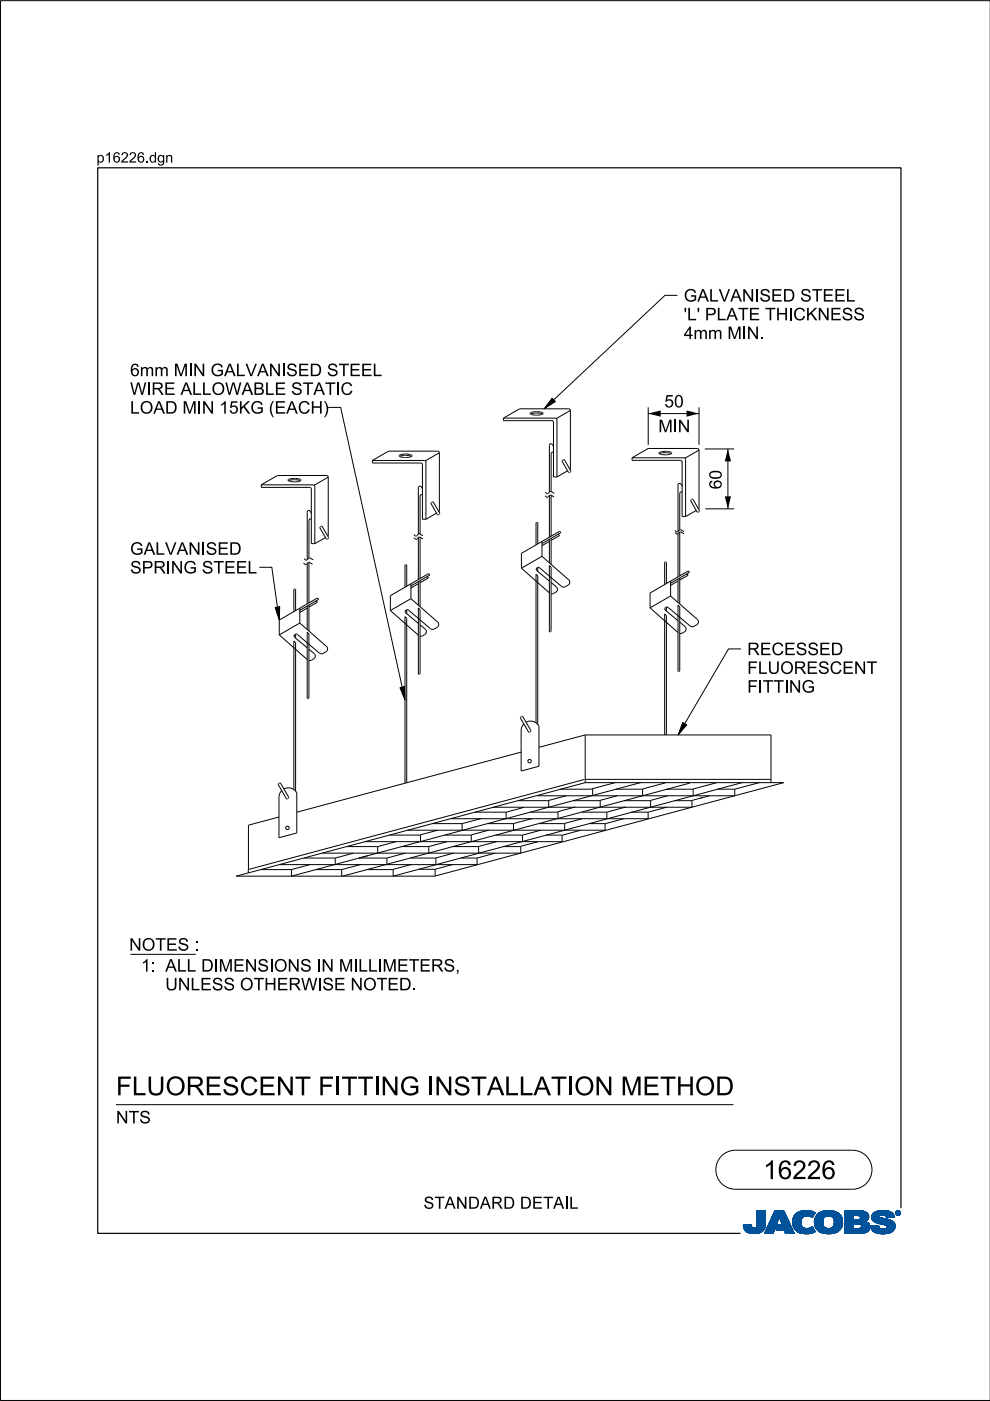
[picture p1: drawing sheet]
<svg xmlns="http://www.w3.org/2000/svg" width="210mm" height="297mm" viewBox="0 0 210 297" stroke-linecap="round" stroke-linejoin="round" font-family="sans-serif">
<defs><g id="words">
<g font-size="4">
<text x="24.6" y="232.2">FLUORESCEN</text>
<text x="62.5" y="232.2">T FI</text>
<text x="72.4" y="232.2">TTI</text>
<text x="80.7" y="232.2">N</text>
<text x="92.1" y="232.2">N</text>
<text x="96.1" y="232.2">STALLATI</text>
<text x="121.7" y="232.2">ON</text>
<text x="131.6" y="232.2">M</text>
<text x="136.2" y="232.2">ETH</text>
<text x="147.3" y="232.2">OD</text>
<text x="161.8" y="250">16226</text>
</g>
<g font-size="2.6">
<text x="145" y="63.9">GALVAN</text>
<text x="160" y="63.9">I</text>
<text x="161" y="63.9">SED STEEL</text>
<text x="145" y="71.9">4mm M</text>
<text x="145" y="67.9">''PLATE TH</text>
<text x="145.7" y="67.9">L</text>
<text x="157.3" y="71.9">I</text>
<text x="161" y="71.9">.</text>
<text x="167.2" y="67.9">I</text>
<text x="168.2" y="67.9">CKN</text>
<text x="176" y="67.9">ESS</text>
<text x="27.6" y="83.7">W I</text>
<text x="27.6" y="79.8">6mm M</text>
<text x="32.1" y="83.7">RE ALLOW ABLE STATI</text>
<text x="39.9" y="79.8">I</text>
<text x="44.6" y="79.8">GALVAN</text>
<text x="59.7" y="79.8">I</text>
<text x="60.7" y="79.8">SED STEEL</text>
<text x="72.2" y="83.7">C</text>
<text x="27.6" y="87.7">LOAD M</text>
<text x="41.8" y="87.7">I</text>
<text x="46.5" y="87.7">15KG (</text>
<text x="58.2" y="87.7">EACH</text>
<text x="68.5" y="87.7">)</text>
<text x="140.9" y="86.4">50</text>
<text x="139.6" y="91.6">M</text>
<text x="142.7" y="91.6">I</text>
<text x="153" y="103.7" transform="rotate(-90 153 103.7)">60</text>
<text x="27.6" y="117.6">GALVAN</text>
<text x="42.6" y="117.6">I</text>
<text x="43.6" y="117.6">SED</text>
<text x="27.6" y="121.6">SPRI</text>
<text x="36.2" y="121.6">N</text>
<text x="38.9" y="121.6">G STEEL</text>
<text x="158.4" y="142.9">FLUORESCEN</text>
<text x="158.4" y="138.9">RECESSED</text>
<text x="183.7" y="142.9">T</text>
<text x="158.4" y="146.9">FI</text>
<text x="167.3" y="146.9">N</text>
<text x="169.9" y="146.9">G</text>
<text x="27.4" y="201.6">N</text>
<text x="30.1" y="201.6">OTES :</text>
<text x="29.9" y="206">1:ALLDI</text>
<text x="35" y="210">UN</text>
<text x="40.4" y="210">LESS OTH</text>
<text x="46.4" y="206">M</text>
<text x="49.4" y="206">EN</text>
<text x="54.6" y="206">SI</text>
<text x="58.1" y="206">ON</text>
<text x="58.7" y="210">ERW I</text>
<text x="68.1" y="206">N</text>
<text x="68.4" y="210">SE N</text>
<text x="71.8" y="206">M</text>
<text x="76" y="206">L</text>
<text x="77" y="210">OTED.</text>
<text x="81.1" y="206">M</text>
<text x="84.2" y="206">ETERS,</text>
<text x="24.6" y="238.2">N</text>
<text x="27.3" y="238.2">TS</text>
<text x="89.8" y="256.3">STAN</text>
<text x="99.2" y="256.3">DARD DETAI</text>
<text x="120.6" y="256.3">L</text>
</g>
<g font-size="2.2">
<text x="20.5" y="34.5">p16226.</text>
<text x="31.6" y="34.5">dgn</text>
</g>
</g></defs>
<g fill="none" stroke="#00539a" stroke-width=".21">
<path d="M157.6 259.8h1.7M157.6 259.9h1.7M157.6 259.9l1.7 .1M157.6 260h1.8M158.1 259.7h1.2M159.3 259.7h-1.7l.1 .7M159.3 259.7h-.9M159.3 259.7l.1 .3M159.4 260l.1 .3M160.4 260l-.2 .3h2M160.5 259.6h1.8M160.5 259.6l-.1 .4"/>
<path d="M160.5 259.7h1.8M160.5 256.7v2.9M160.5 256.9h1.8M160.5 257.5h1.8M160.5 256.7h1.8v2.7M160.5 256.8h1.8M160.5 256.8l1.8 .1M160.5 256.9l1.8 .1M160.5 257h1.8M160.5 257.1h1.8M160.5 257.2h1.8M160.5 257.2l1.8 .1"/>
<path d="M160.5 257.3h1.8M160.5 257.4h1.8M160.5 257.4l1.8 .1M160.5 257.6h1.8M160.5 257.6l1.8 .1M160.5 257.7h1.8M160.5 257.8h1.8M160.5 257.9h1.8M160.5 258h1.8M160.5 258.1h1.8M160.5 258.1l1.8 .1M160.5 258.2h1.8"/>
<path d="M160.5 258.3h1.8M160.5 258.3l1.8 .1M160.5 258.4h1.8M160.5 258.5h1.8M160.5 258.5l1.8 .1M160.5 258.6h1.8M160.5 258.6l1.8 .1M160.5 258.7h1.8M160.5 258.8h1.8M160.5 258.9h1.8M160.5 259h1.8M160.5 259.1h1.8"/>
<path d="M160.5 259.2h1.8M160.5 259.3h1.8M160.5 259.8h1.8M162.2 260h-1.8M162.2 259.9v.3M162.2 259.9h-1.8M162.2 259.8h-1.7M162.3 259.4l-.1 .5M162.3 259.4v-2.7h-1.8v2.9M162.3 259.5h-1.8M162.3 259.6h-1.8M162.3 256.7l-1.8 .1"/>
<path d="M162.3 259.4h-1.8M163.7 258.1h3.1M163.7 258h3.1M163.7 257.9h3M163.8 257.8h2.9M163.8 257.7h2.9M163.8 257.7h2.8M163.9 257.6h2.7M163.9 257.5h2.7M164 257.4h2.5M164 257.3h2.5M164.1 257.2h2.3"/>
<path d="M164.1 257.1h2.3M164.1 257h2.3M164.2 257h2.1M164.2 256.9h2.1M164.2 256.8h2.1M164.3 256.7h1.9l2.2 4.8h-1.9l-.3-.8h-1.7l.4-1h1l-.7-1.7-1.3 3.5h-1.8zM164.5 260h-1.7M164.5 259.9l-1.7 .1M164.5 259.9h-1.7M164.5 259.8l-1.7 .1M164.6 259.8h-1.7M164.6 259.7l-1.7 .1"/>
<path d="M164.6 259.7h-1.7M164.6 259.6h-1.7M164.6 259.5l-1.6 .1M164.7 259.5h-1.7M164.7 259.4l-1.7 .1M164.7 259.4h-1.7M164.7 259.3l-1.6 .1M164.7 259.3h-1.6M164.8 259.2l-1.7 .1M164.8 259.2h-1.7M164.8 259.1l-1.6 .1M164.8 260h2.9"/>
<path d="M164.8 259.1h-1.6M164.8 259.9h2.9M164.8 259l-1.6 .1M164.9 259.9h2.7M164.9 259h-1.7M164.9 259.8h2.7M164.9 258.9h-1.6M164.9 258.8h-1.6M164.9 259.7h2.7M164.9 259.7l-.4 1 3.6 .1M165 258.7h-1.6M165 258.6l-1.6 .1"/>
<path d="M165 258.6h-1.6M165 258.5l-1.6 .1M165 258.5h-1.6M165.1 258.4l-1.6 .1M165.1 258.4h-1.6M165.1 258.3l-1.6 .1M165.1 258.3h-1.6M165.1 258.2l-1.5 .1M165.1 258.2h-1.5M165.2 258.1l-1.6 .1M165.2 258.1h-1.6M165.2 258l.7 1.7h-1"/>
<path d="M165.2 258l.7 1.7M165.3 258.1h1.5M165.3 258.1l1.6 .1M165.3 258.2h1.6M165.3 258.2l1.6 .1M165.3 258.3h1.6M165.4 258.3l1.6 .1M165.4 258.4h1.6M165.4 258.4l1.6 .1M165.4 258.5h1.6M165.4 258.5l1.7 .1M165.4 258.6h1.7"/>
<path d="M165.5 258.6l1.6 .1M165.5 258.7h1.6M165.5 258.8h1.7M165.5 258.9h1.7M165.6 258.9h1.6M165.6 259h1.7M165.6 259l1.7 .1M165.6 259.1h1.7M165.6 259.1l1.7 .1M165.7 259.2h1.7M165.7 259.2l1.7 .1M165.7 259.3h1.7"/>
<path d="M165.7 259.3l1.7 .1M165.7 259.4h1.7M165.8 259.4l1.7 .1M165.8 259.5h1.7M165.8 259.5l1.7 .1M165.8 259.6h1.7M166.2 256.7l2.2 4.8M166.2 256.8l-1.9-.1-2.2 4.8h1.8l1.3-3.5M168 258.9l.4 1.5M168 258.9h1.8M168 259h1.8M168 259.1h1.8"/>
<path d="M168 259.2h1.8M168 259.2l1.8 .1M168 259.3h1.8M168 259.3l1.8 .1M168.1 259.4h1.8M168.1 259.5h1.7M168.1 259.4l1.7 .1M168.1 259.5l1.8 .1M168.1 259.6h1.8M168.1 259.7h1.8M168.1 259.7l1.8 .1M168.1 259.8h1.8"/>
<path d="M168.1 259.8l1.8 .1M168.2 260h1.8M168.2 259.9h1.8M168.3 258l-.3 .9M168.9 257.3l-.6 .7M169.1 257.1h3.6M169.2 257h3.4M169.4 256.9h3.1M169.5 256.9h2.9M169.8 256.8h2.4M169.8 259.1a1.33 1.33 0 0 0 .8 1.4 1.33 1.33 0 0 0 1.5-.3l.2-.1M169.8 259.1h-1.8"/>
<path d="M169.8 259l-1.8 .1M169.9 258.8l-1.9 .1M169.9 258.8h-1.9M169.9 258.7h-1.9M169.9 258.6h-1.8M169.9 258.6l-1.9 .1M169.9 258.5l-1.8 .1M169.9 258.5h-1.8M169.9 258.4l-1.8 .1M170 258.4h-1.9M170 258.4l-.2 .7M170 258.3l-1.8 .1"/>
<path d="M170 258.3h-1.8M170 258.2l-1.8 .1M170.1 258.2h-1.9M170.1 258.1l-.1 .3M170.1 258.1l-1.9 .1M170.2 258.1h-2M170.3 258h-2.1M170.3 256.7l-1.4 .5M170.3 256.7h1.5M170.3 256.7a4 4 0 0 1 2.5 .4M170.4 258h-2.1M170.4 257.9h-2.1"/>
<path d="M170.6 257.8l-2.3 .1M170.6 257.9l-.5 .2M170.8 257.8h-2.5M171.4 257.8h1M171.5 256.7l-1.7 .1M171.5 256.7l.6 .1M171.7 257.8h.7M171.8 257.9h.6M171.9 258h.4M172.1 258.1h.2M172.2 258.1h.1M172.3 258h-.3"/>
<path d="M172.4 257.7l-4 .1M172.5 257.7h-4.1M172.5 257.6l-4 .1M172.5 257.6h-4M172.6 257h-3.3M172.6 257.5l-4.1 .1M172.6 257.5h-4M172.6 257.4l-4 .1M172.7 257.4h-4M172.7 259h1.8M172.7 259.2h1.8M172.7 259.3h1.8"/>
<path d="M172.7 259.3l1.8 .1M172.7 259.4h1.8M172.7 257.3l-3.9 .1M172.7 259.5h1.8M172.7 259.5l1.8 .1M172.7 259.6h1.8M172.7 259.7h1.8M172.7 258.6h1.8M172.7 257.3h-3.9M172.8 259.8h1.8M172.8 257.2l-3.9 .1M172.8 259.9h1.8"/>
<path d="M172.8 259.9l.3 .6M172.8 259.8l1.8 .1M172.8 259.9l1.8 .1M172.8 257.2h-3.9M172.8 260h1.8M172.8 257.1l-.6 1.1a1.75 1.75 0 0 0-1.6-.3M172.9 257.1l-3.9 .1M173 257.8h2.3M173 257.8l-.3 1.3h1.8M173 257.8h5.3M173.1 257.7h5.2M173.1 257.7h5.1"/>
<path d="M173.1 257.6h5.1M173.2 257.6h4.9M173.2 257.5h4.8M173.4 257.4h4.6M173.4 257.4h4.5M173.5 257.3h4.4M173.6 257.2l4.2 .1M173.6 257.2h4.1M173.7 257.1l4 .1M173.8 257.1h3.8M173.9 257h3.5M174 257h3.3"/>
<path d="M174.1 256.9h3.2M174.2 256.9h2.8M174.4 256.8h2.6M174.5 259h-1.8M174.5 259.2a1.15 1.15 0 0 0 1.3 1.3M174.5 259.2l-1.8-.1 .1 .8M174.5 258.9l-1.8 .1M174.5 258.9h-1.8M174.5 258.8l-1.8 .1M174.5 258.7l-1.8 .1M174.5 258.7h-1.8M174.5 258.6l-1.8 .1"/>
<path d="M174.5 258.5l-1.8 .1M174.6 258.5h-1.9M174.6 256.8h1.9M174.6 258.4l-.1 .8M174.6 258.4h-1.8M174.6 258.4l-1.9 .1M174.6 258.3l-1.8 .1M174.6 258.3h-1.8M174.7 258.2h-1.9M174.7 258.1l-.1 .3M174.8 258.1l-2 .1M174.8 258.1h-1.9"/>
<path d="M174.9 256.7a3.2 3.2 0 0 1 3.6 1.4l.1 .8-.1 1.1M174.9 258l-1.9 .1M175 258h-2M175.1 257.9l-.4 .2M175.1 257.9h-2.1M175.2 257.9h-2.2M175.3 257.8l-.2 .1M175.5 256.7h.7M175.7 257.8h-.4M175.7 257.8l.6 .1M176 257.8h2.4M176.2 257.9h2.2"/>
<path d="M176.3 257.9l.5 .5M176.4 258h2M176.4 256.7h-1.5a2.68 2.68 0 0 0-1.9 1.1M176.5 258l2 .1M176.5 258.1h2M176.6 258.1h1.9M176.6 258.2h1.9M176.7 258.2l1.8 .1M176.7 258.3h1.8M176.7 258.3l1.9 .1M176.7 259.9h1.8M176.7 258.4h1.9"/>
<path d="M176.8 258.4l.1 .5M176.8 258.4l1.8 .1M176.8 258.5h1.8M176.8 258.6h1.8M176.9 259.4h1.8M176.9 259.2l1.8 .1M176.9 259.1h1.8M176.9 259.2h1.8M176.9 258.9v.3M176.9 259.2a1.11 1.11 0 0 1-1.1 1.3M176.9 259h1.8M176.9 258.9h1.8"/>
<path d="M176.9 258.8h1.7M176.9 258.8l1.8 .1M176.9 258.7h1.7M176.9 259.3h1.8M176.9 259.3l1.8 .1M178 257.4l-4.7 .1M178.4 257.9h-2.1l.5 .5M178.5 259.7l-1.7 .1M178.5 259.8l-1.8 .1M178.5 259.8h-1.7M178.5 260l-.2 .5M178.5 259.9l-1.8 .1"/>
<path d="M178.5 260h-1.8M178.6 259.7h-1.8M178.6 258.5l-1.8 .1M178.6 259.6h-1.8M178.6 259.5l-1.8 .1M178.6 259.5h-1.8M178.7 259.4h-1.8M179.1 259.7h1.8M179.1 259.5h5.2M179.1 256.9h4.4M179.1 257.5h5M179.1 256.8h4"/>
<path d="M179.1 256.8h3.4M179.1 257h4.5M179.1 257.1h4.7M179.1 257.1l4.7 .1M179.1 257.2h4.8M179.1 257.2l4.8 .1M179.1 257.3h4.8M179.1 257.3l4.9 .1M179.1 257.4h4.9M179.1 257.4l5 .1M179.1 257.6h5M179.1 257.6l5 .1"/>
<path d="M179.1 257.7h5M179.1 257.7l1.8 .1M179.1 257.8h1.8M179.1 257.9h1.8M179.1 258h1.8M179.1 258.1h1.8M179.1 258.2h1.8M179.1 258.3h1.8M179.1 258.4h1.8M179.1 258.5h1.8M179.1 258.5l1.8 .1M179.1 258.6h4.8"/>
<path d="M179.1 258.7h4.7M179.1 258.7h4.6M179.1 258.8h4.5M179.1 258.9h4.5M179.1 258.9h4.3M179.1 259h4.4M179.1 259l4.5 .1M179.1 259.1h4.6M179.1 259.1l4.7 .1M179.1 259.2h4.8M179.1 259.2l4.9 .1M179.1 259.3h5"/>
<path d="M179.1 259.3l5.1 .1M179.1 259.4h5.1M179.1 259.4l5.1 .1M179.1 259.5l1.8 .1M179.1 259.6h1.8M179.1 259.8h1.8M179.1 259.9h1.8M179.1 260h1.8M180.9 257.7v.9M181.8 259.5h-.9v1v-1M181.8 259.5h.2M181.8 259.5l.8 .3"/>
<path d="M182.1 257.7l2.1 .1M182.2 257.8h2M182.2 259.5l2.1 .1M182.3 258.5h1.7M182.3 258.5l-1.4 .1M182.3 257.9h1.9M182.4 257.9h1.8M182.4 257.9v.1M182.4 257.9l-.4-.2h-1.1v.9M182.4 258h1.8M182.4 258v.3M182.4 258.3l-.1 .2"/>
<path d="M182.4 259.6h1.9M182.4 258.1h1.8M182.4 258.1l1.8 .1M182.4 258.2h1.8M182.5 259.7h1.9M182.5 256.9l1.1 .1M182.5 259.7l1.9 .1M182.6 259.8h1.8M182.6 259.8v.4l-.2 .2M182.7 259.9h1.7M182.9 256.8h-3.8v4.7M183.3 256.9l-4.2-.1v4.7"/>
<path d="M183.6 257l.4 .4M183.9 259.2l.2 .2M184 258.5l-2.1 .1M184 258.5h-1.8M184 257.4l.1 .2M184.1 258.4l-.8 .6 .6 .2M184.1 258.4h-1.8M184.1 258.3l-1.7 .1M184.1 258.3h-1.7M184.1 257.6l.1 .6M184.1 258.2l-1.7 .1M184.1 259.4l.3 .5v.6"/>
<path d="M184.2 258.2l-.1 .2M184.2 258h-1.8M184.4 259.9h-1.7M184.5 260h-1.8M184.6 259.9v.2M184.6 259.9h1.7M184.6 260h1.7M184.8 258.1h1.7M184.8 258l.2 .7M184.8 258h1.7M184.8 258.3h2.5M184.8 258.3l2.8 .1"/>
<path d="M184.8 258.1l1.8 .1M184.8 258.2h2M184.8 258.4h3M184.8 258.4l3.2 .1M184.9 258.2l2.1 .1M184.9 257.6h4.6M184.9 258.5h3.4M184.9 258.5l3.6 .1M184.9 258.6h3.7M184.9 257.5h4.5M185 257.5h4.4M185 258.6l3.7 .1"/>
<path d="M185 258.7h3.9M185 258.7l.6 .4M185 257.4h4.3M185 257.4h4.4M185.1 258.7l3.9 .1M185.1 258.8h.7M185.1 257.3h4.1M185.2 258.9h.6M185.2 258.9l4.1 .1M185.3 257.2h3.9M185.3 259h4M185.3 257.1l3.8 .1"/>
<path d="M185.4 257.1h3.7M185.4 259l4 .1M185.5 257h3.5M185.5 259.1h4M185.6 259.1l3.9 .1M185.6 259.1l.5 .2M185.7 259.2h3.9M185.7 256.9h3M185.8 259.2l3.8 .1M185.8 258.9h3.4M185.9 258.8h3.2M185.9 256.8h2.7"/>
<path d="M185.9 256.8l-.8 .5-.3 .7M185.9 256.8l.7-.1a3.3 3.3 0 0 1 2.7 .6h-4.2M186 259.3h3.6M186.1 256.8h2.3M186.1 259.4h3.6M186.1 259.3l1.5 .4 .4 .2M186.3 259.8l-.5 .1M186.3 259.8l-1.7 .1M186.3 259.8v.3M186.3 259.4h3.4M186.4 257.9h-1.6M186.4 257.9l.1 .1"/>
<path d="M186.5 257.9h-1.7M186.5 257.8h-1.7M186.5 258v.1M186.5 257.8l-.1 .1M186.5 257.7h-1.6M186.5 259.4l3.2 .1M186.5 258.1l.1 .1M186.6 257.6l-1.7 .1M186.6 258.2l.4 .1M186.7 256.7h.8M186.7 259.5h3M186.8 257.6h-1.9"/>
<path d="M186.9 259.5l2.9 .1M187 258.3l1.7 .4 .9 .6M187.2 259.6h2.6M187.4 259.7h2.4M187.4 257.6h2.1M187.6 257.6l1.9 .1M187.6 259.7h2.2M187.6 257.7h2M187.7 257.7a1.07 1.07 0 0 0-1.2 .1M187.7 257.7l.1 .1M187.7 257.8h1.9M187.8 257.8h1.7"/>
<path d="M187.8 256.7h-1.3M187.8 257.8l.1 .4 1.1-.1M187.8 257.9h1.7M187.8 257.9h1.8M187.9 258h1.7M187.9 258l1.7 .1M187.9 258.1h1.7M187.9 259.9h1.9M188 259.9l.1 .2M188 260h1.8M188.1 257h-2.6M188.2 257h.6"/>
<path d="M188.7 256.9h-2.9M189.3 257.3l.3 .8-1.7 .1M189.6 259.3l.2 .4v.6M189.8 259.9l-1.8 .1M189.8 259.8h-2.1M189.8 259.8h-1.9M189.9 257.2v.1M189.9 257.1h.1M189.9 257.2h.1M189.9 257.3h.1M189.9 257.3l.2 .3M190 257.4h.1"/>
<path d="M190 257.4l.1 .1M190 257.5h.2M190 257.2v.1M190 257.2l.2 .3M190 257.3l.2 .2M190 257.1h-.1M190 257h-.1M190.1 257h-.2M190.1 257.5l.2 .1M190.1 256.9h-.1M190.1 257.6h.6M190.2 256.8l-.1 .1"/>
<path d="M190.2 257.5l.2 .1M190.2 257.5l-.1 .1M190.2 257.6h.4M190.2 256.9h.4M190.2 256.9h.4l-.1 .3 .2 .3-.3-.3-.2 .3zM190.2 256.9v.6l.1-.3 .3 .3M190.2 257h.4M190.2 257.1h.1M190.2 257.1h.5M190.2 257.2h.5M190.2 257.2l.3 .1M190.2 257.3h.1"/>
<path d="M190.2 257.4h.1M190.2 257.4l.1 .1M190.2 256.8h-.1M190.3 257h.2v.1l-.2 .1zM190.3 257v.2M190.3 257h-.1M190.4 257.2l.2 .3M190.4 257.6h.1M190.4 256.8h-.2l-.2 .4M190.4 256.7a.5 .5 0 0 1 .5 .5 .5 .5 0 0 1-.5 .5M190.4 256.8l.4 .2v.2M190.4 256.7a.5 .5 0 0 0-.5 .5 .5 .5 0 0 0 .5 .5l-.3-.1"/>
<path d="M190.4 256.8l.3 .1 .1 .3M190.4 256.7l-.4 .2-.1 .3M190.4 256.7v.1M190.4 257.6v.1M190.4 256.7l.3 .1 .2 .4M190.4 257h-.1l.1 .2M190.4 257l.2 .1-.2 .1M190.4 257h.1M190.5 257.3h.1M190.5 257.3l.1 .1M190.5 257.2l.2 .3M190.5 257.4h.1"/>
<path d="M190.5 257.1h.2M190.5 257.4l.2 .1M190.5 257l-.1 .2M190.5 256.7h-.3M190.6 257.5h.2M190.6 256.8h.1M190.6 257.1l-.1 .1M190.7 257.1h-.1M190.7 257.1l-.2 .1M190.7 257.1l-.5-.2v.6l.1-.3M190.7 257h-.1M190.7 256.8l.1 .1"/>
<path d="M190.7 256.8h-.6M190.7 256.9h.2M190.8 257h.1M190.8 257.6h-.2M190.8 257.2v.2l-.4 .2M190.8 257.2l-.1 .3-.3 .1M190.8 257.1h.1M190.8 257.2h.1M190.9 257.4l-.2 .1M190.9 257.4h-.1M190.9 257.3l-.1 .1M190.9 257.3h-.1"/>
<path d="M190.9 257.2h.1M190.9 257.2l-.1 .3-.4 .2M190.9 257.1h-.1M157.7 260.1h1.7M157.7 260l1.7 .1M157.7 260.2h1.8M157.7 260.2l1.8 .1M157.7 260.3h1.8M157.7 260.3l1.9 .1M157.7 260.4h4.4M157.7 260.4l.4 .5M157.7 260.4l4.4 .1"/>
<path d="M157.8 260.5h4.3M157.8 260.6h4.3M157.8 260.7h4.2M157.9 260.7h4.1M157.9 260.8h4M158 260.8h3.9M158 260.9h3.9M158.1 260.9h3.3M158.1 261h3.6M158.2 261h3.5M158.3 261.1h3.2M158.4 261.2h3.1"/>
<path d="M158.5 261.2h2.9M158.6 261.3h2.7M158.7 261.4h2.4M158.8 261.4h2.1M159.1 261.5h1.6M159.5 260.3l.3 .1 .4-.1M159.7 261.5h.7M160.9 261.4h.1M161.5 260.9h.2M161.6 261.1h-3.3M162.1 260.3l-2 .1M162.2 260.2l-1.9 .1"/>
<path d="M162.2 260.2a2.25 2.25 0 0 1-2.8 1.3l-.9-.2-.4-.4M162.2 260.2h-1.9M162.2 260.1l-1.8 .1M162.2 260.1h-1.8M162.2 260l-1.8 .1M164 261.4h-1.9M164 261.3l-1.9 .1M164 261.3h-1.8M164 261.2l-1.8 .1M164 261.2h-1.8M164.1 261.1l-1.9 .1M164.1 261.1h-1.8"/>
<path d="M164.1 261l-1.8 .1M164.1 261h-1.8M164.1 260.9l-1.8 .1M164.2 260.9h-1.8M164.2 260.8l-1.8 .1M164.2 260.8h-1.8M164.2 260.7l-1.8 .1M164.2 260.7h-1.7M164.2 260.6l-1.7 .1M164.3 260.6h-1.8M164.3 260.5h-1.8M164.3 260.4l-1.7 .1"/>
<path d="M164.3 260.4h-1.7M164.3 260.3l-1.7 .1M164.4 260.3h-1.8M164.4 260.2l-1.7 .1M164.4 260.2h-1.7M164.4 260.1l-1.7 .1M164.4 260.1h-1.7M164.5 260l-1.8 .1M164.5 260.7h3.5M164.6 260.7h3.4M164.6 260.6h3.4M164.6 260.5h3.4"/>
<path d="M164.6 260.5h3.3M164.6 260.4h3.3M164.7 260.4h3.2M164.7 260.3h3.2M164.7 260.3h3.1M164.7 260.2h3.1M164.8 260.1h3M164.8 260.1h2.9M166.3 260.8h1.8M166.3 260.8l1.8 .1M166.3 260.9h1.8M166.3 260.9l1.8 .1"/>
<path d="M166.3 261h1.9M166.3 261l1.9 .1M166.4 261.1h1.8M166.4 261.1l1.8 .1M166.4 261.2h1.9M166.4 261.2l1.9 .1M166.4 261.3h1.9M166.5 261.3l1.8 .1M166.5 261.4h1.9M166.5 261.5h1.9M166.5 261.5l-.3-.8 .3 .8h1.9M168.2 260l1.9 .1"/>
<path d="M168.2 260.1h1.9M168.2 260.1l1.9 .1M168.2 260.2h2M168.3 260.2l2 .1M168.3 260.3h2.1M168.3 260.3l2.2 .1M168.3 260.4h2.5M168.4 260.4l.6 .7M168.4 260.4l4.1 .1M168.5 260.5h4M168.5 260.6h4M168.6 260.7h4"/>
<path d="M168.6 260.7l4 .1M168.7 260.8h3.9M168.7 260.8l4 .1M168.8 260.9h3.9M168.9 260.9l3.8 .1M168.9 261h3.9M169 261l3.8 .1M169 261.1h3.9M169 261.1a4.2 4.2 0 0 0 3.8 0M169.1 261.1h3.8M169.2 261.2h3.5M169.3 261.3h3.2"/>
<path d="M169.5 261.4h2.8M169.6 261.4h2.6M170 261.5h2M170.6 261.6h.4M171.5 260.4h.9M171.6 260.4h.8M171.8 261.5h-1.5M171.8 260.3h.6M172 260.3h.3M172 260.2h.3M172.1 260.2h.2M172.2 260.1h.1"/>
<path d="M172.3 260.1l.6 1M172.6 261.2l-3.3 .1M172.8 260.1h1.9M172.9 260.1l1.9 .1M172.9 260.2h1.9M172.9 260.2l2 .1M172.9 260.3h2.2M173 260.3l2.1 .1M173 260.4h2.4M173 260.4h5.3M173.1 260.5h5.2M173.1 260.5l.7 .6 .8 .4"/>
<path d="M173.1 260.6h5.2M173.2 260.6h5M173.3 260.7h4.9M173.3 260.7h4.8M173.3 260.8h4.7M173.4 260.9h4.5M173.5 260.9h4.4M173.5 261h4.3M173.6 261h4.2M173.7 261.1h4M173.8 261.1h3.8M173.8 261.2h3.7"/>
<path d="M174 261.2h3.4M174.2 261.4h2.9M174.3 261.4h2.7M175.1 261.5h1.4M175.3 261.6h.4M176.6 260.2h1.9M177 261.4l-1 .2-1.4-.1h2.2M177.3 261.3h-3.3M178.1 260.8h-4.8M178.3 260.5l-.6 .6-.7 .3M178.3 260.4h-2.2M178.4 260.3l-2.2 .1"/>
<path d="M178.4 260.3h-2l-.6 .2M178.5 260.2l-2.1 .1M178.5 260.2h-2M178.5 260.1h-1.9M178.5 260l-1.9 .1M179.1 261.5h3.4M179.1 260.1h1.8M179.1 260.1l1.8 .1M179.1 260.2h1.8M179.1 260.2l1.8 .1M179.1 260.3h1.8M179.1 260.4h1.8"/>
<path d="M182.3 260.4h2.1M182.4 260.4h2M182.4 260.4l-.6 .1M183.1 261.4l-4 .1M183.4 261.3l-4.3 .1M183.5 261.3h-4.4M183.7 261.3h-.1M183.7 261.2l-4.6 .1M183.8 261.2h-4.7M183.9 261.1l-4.8 .1M184 261.1h-4.9M184 261l-4.9 .1"/>
<path d="M184.1 261l-.8 .4-1.1 .1M184.1 261h-5M184.1 260.9l-5 .1M184.2 260.9h-5.1M184.2 260.8l-5.1 .1M184.3 260.8h-5.2M184.3 260.7l-5.2 .1M184.3 260.7h-5.2M184.4 260.6l-5.3 .1M184.4 260.6h-5.3M184.4 260.5h-5.3M184.4 260.5l-.3 .5"/>
<path d="M184.4 260.4l-5.3 .1M184.5 260l-1.8 .1M184.5 260.2l-2 .1M184.5 260.3h-2M184.5 260.1h-1.9M184.5 260.2h-1.9M184.6 260l1.7 .1M184.6 260.1l.1 .3M184.6 260.1h1.8M184.6 260.2h1.8M184.6 260.1l1.8 .1M184.6 260.2l1.8 .1"/>
<path d="M184.7 260.3h1.8M184.7 260.3l1.8 .1M184.7 260.4a2.52 2.52 0 0 0 2.7 1.2M184.7 260.4h1.9M184.7 260.5h2M184.7 260.5h2.1M184.8 260.6h2.1M184.8 260.6h4.8M184.8 260.7h4.7M184.9 260.8h4.6M184.9 260.8h4.5M185 260.9h4.4"/>
<path d="M185.1 260.9h4.3M185.1 261h4.3M185.2 261.1h4M185.2 261.1h3.9M185.3 261.2h3.7M185.4 261.2h3.5M185.5 261.3h3.4M185.7 261.3h3.1M185.8 261.4h2.7M185.9 261.5h2.4M186.3 260.1a1.08 1.08 0 0 0 1.4 .5M186.4 261.5h1.6"/>
<path d="M186.6 261.6h.9M188 260.4h1.8M188 260.4l-.3 .2M188.1 260.3h1.7M188.1 260.1l-.1 .3M188.1 260.2h1.7M188.3 261.5l-.9 .1M188.9 261.3l-.6 .2M189.3 261.1h-4.1M189.4 260.9l-.5 .4M189.6 260.7h-4.8M189.7 260.6h-2"/>
<path d="M189.7 260.5h-1.9M189.7 260.5h-1.8M189.7 260.4h-1.7M189.7 260.3h-1.6M189.8 260.2h-1.7M189.8 260.3l-.4 .6M189.8 260.1h-1.7M189.8 260h-1.7"/>
<circle cx="190.4" cy="257.2" r=".51"/>
<circle cx="190.4" cy="257.2" r=".42"/>
</g>
<g fill="#000">
<path d="M137.4 87.7l2.7-.7v1.3zM145.6 87l2.6 .7-2.6 .6zM154.3 95.2l.7 2.6h-1.3zM153.7 105.2h1.3l-.7 2.7z"/>
<path d="M164.1 144.2h2.1v.3h-.9v2.4h-.4v-2.4h-.8z" fill-rule="evenodd"/>
<path d="M64.1 203.5a1.02 1.02 0 0 1 1.7 .6h-.3a.63 .63 0 0 0-.6-.5 .63 .63 0 0 0-.7 .5l.2 .2a1.55 1.55 0 0 1 1.5 1 1.08 1.08 0 0 1-1.1 .7 1.08 1.08 0 0 1-1-.8l.3-.1a.73 .73 0 0 0 .7 .6 .73 .73 0 0 0 .7-.5l-.4-.3a.98 .98 0 0 1-1.1-1.2z" fill-rule="evenodd"/>
<path d="M78.3 203.4h.3v2.3h1.3v.3h-1.6z" fill-rule="evenodd"/>
<path d="M85.6 228.7a1.85 1.85 0 0 1 3 .7l-.4 .1a1.39 1.39 0 0 0-1.8-.7 1.39 1.39 0 0 0-.8 1.8 1.55 1.55 0 0 0 2.6 .8v-.7h-1.2v-.5h1.7v1.5a2.15 2.15 0 0 1-3.1 .1 2.15 2.15 0 0 1 0-3.1z" fill-rule="evenodd"/>
</g>
<g fill="none" stroke="#000" stroke-width=".21">
<path d="M210 .1h-209.9v296.8h209.9M143.6 62.6h-2.6l-24.1 22.7 .1-.3 .2 .1-.6 .5 .5-.7 .3 .3-1.2 .7 .9-1.1 .5 .3-1.8 1.2 1.3-1.7 .6 .5-2.3 1.6 1.7-2.3 .6 .7M69.6 86.4h2.6l13.2 60-.1-.3 .2-.1v.8l-.3-.8 .4-.1 .1 1.4-.6-1.3 .6-.3 .1 2.1-.8-1.9 .7-.3 .2 2.8-1.1-2.6 .9-.2M79 97.6h11l.3 .2v12.3M79 97.6v.6h10.2l.3 .1 .1 11.8h.7M84.7 96.5l-.1 .1a.85 .85 0 0 0 1.1 .4l1.6-.2M85.5 96.3l-.8 .2M85.5 96.3h.5a1.11 1.11 0 0 1 1.3 .4v.1M86.3 96.6l1 .2M86.3 96.5l-1.6 .3M93.2 96l-.4-.3h-10.4l-3.4 1.9M93.2 96l-.1 12.5"/>
<path d="M93.2 96l-3.1 1.7M106.7 88.7v.5h10.3l.3 .2 .1 11.7h.7M106.7 88.7h11l.3 .1 .1 12.3M112.5 87.8l.3 .1M112.8 87.9l1 .1M113.5 87.3a.84 .84 0 0 0-1.1 .4l.1 .1M113.5 87.3h.3a1.1 1.1 0 0 1 1.3 .4l-.1 .1M114.3 87.6h-1l-.8 .2M114.3 87.6l.7 .2M114.9 87.9l-1.1 .1M115 87.8l-.1 .1M117.4 94.6l-.4-.5h-.3l-.2 .2v10"/>
<path d="M117.4 95.9l-.5 .1-.1 .2v8M119.1 97.7l1.4 2.4M119.2 97.7h-.1M119.2 97.6v.1M119.4 97.5l-.2 .1M119.4 97.5h.1M119.6 97.4l-.2 .1M119.6 97.4h.1M119.6 97.4l1.4 2.4M120.3 99.8l-2.2 1.3M120.9 87l-.1 12.5M120.9 87l-3 1.8"/>
<path d="M120.9 87l-.3-.3h-10.4l-3.5 2M121 99.9l-.4 .3M121 99.8v.1M121 99.9h.1M134 97.1h11l.3 .1 .1 12.3M134 97.1v.5h10.3l.3 .2v11.7h.8M137.4 86.4v7.9M137.4 87.7h10.8M139.8 96.2l.1 .1M139.9 96.1l-.1 .1M139.9 96.1l1.3-.1 1.1 .2M140.3 95.8l-.6 .1 .1 .3"/>
<path d="M141.3 95.7l-1 .1M141.3 95.7a.84 .84 0 0 1 1.1 .4l-.1 .1M142.3 96.2l-1.1 .2-1.3-.1M148.2 86.4v7.9M148.2 95.4l-.1 12.5M148.2 95.4l-3 1.8M148.2 95.4l-.3-.3h-10.5l-3.4 2M149.4 95.2h6.3M154.3 95.2v12.7M55.4 102.8h11l.3 .2v12.3M55.4 102.8v.5h10.3l.3 .2v11.8h.7M61.1 101.7l.1 .2"/>
<path d="M61.1 101.7l.5-.2 .8-.1a1.11 1.11 0 0 1 1.4 .5h-.1M61.2 101.9l.5 .2M61.7 101.8l-.5 .1M61.7 101.8l1-.1 .9 .2M63.6 101.9h.1M63.7 101.9l-.9 .2h-1.1M65.1 119.5v8.5M65.4 119.2l-.6 .5-.4-.3M65.5 119.2h-.1M65.5 119.2l.8 .4M65.5 119.2v8.6M65.5 118.3l.9 .4"/>
<path d="M65.5 118.3l-.6 .5-.4-.4M66 108.8l-.3-.5-.3-.1-.2 .2-.1 10.3M66 110.1h-.4l-.1 .3v7.9M67.8 111.9h.1M67.8 111.9l1.4 2.4M68.1 111.6l-.3 .2M68.2 111.6h-.1M68.2 111.6h.1M68.3 111.6h.1M68.3 111.6l1.4 2.4M69 114l-2.3 1.3M69.2 114.3h.1"/>
<path d="M69.4 114.3h-.1M69.6 101.2l-3 1.7M69.6 114.2l-.2 .1M69.6 101.2l-.4-.4h-10.4l-3.4 2M69.6 101.2l-.1 12.5M69.7 114.1l-.1 .1M69.7 114v.1M85.9 119.8v4.7M85.9 119.8h.1M86 119.7l-.1 .1M86 119.7h.1M86.1 119.7h.1"/>
<path d="M86.2 119.8h.1M86.2 119.8v4.5M87.7 113.3l.5 .4 .7-.5 .8 .4M88.7 114v8.9M88.7 114l-.5 .4-.4-.4M88.9 113.8l-.2 .2M88.9 113.8l.8 .5M88.9 113.8h.1M89.1 113.9v8.8M89.6 103.6l-.4-.5h-.2l-.3 .2v9.9M89.6 104.9l-.5 .1v.2v8M91.3 106.7h.1"/>
<path d="M91.3 106.7l1.5 2.4M91.5 106.6l-.2 .1M91.5 106.5v.1M91.8 106.4l-.3 .1M91.8 106.4h.1M91.8 106.4l1.4 2.4M92.6 108.8l-2.3 1.3M92.8 109.1v.1M93.2 109l-.4 .2M93.2 109h.1M93.2 108.9v.1M93.2 108.8h.1"/>
<path d="M93.2 108.8v.1M113.7 110.8v4.7M113.7 110.8h.1M113.8 110.8h-.1M113.8 110.8h.1M113.9 110.8h.1M114 110.8h.1M114 110.8v4.5M114.9 118l-4.3 2.5M114.9 115.2l4-2.2-.1-.2-.2-.1-8 4.6v3.2M114.9 118l5.7 4.9M114.9 114.8v3.2"/>
<path d="M115.6 105.1l.4 .4 .7-.6 .8 .5M115.6 104.3l.4 .4 .7-.5 .8 .4M116.5 105v8.9M116.5 114.3v5M116.5 114.8l-1.6 .9M116.8 105v8.7M116.8 114.1v5.5M118.3 113.3l.3 .3-1.8 1M120.5 100.1v.1M120.5 100.2h.1M120.6 100.2h.1M140.9 119.2v4.7"/>
<path d="M140.9 119.2h.1M141 119.2h.1M141.1 119.2h.1M141.2 119.2h.1M141.3 119.2h.1M141.3 119.2v4.5M143.8 113.2v9.1M144.1 112.8l-.6 .5-.4-.4M144.1 112.8l.9 .4M144.1 112.3l-.6 .5-.4-.3M144.1 112.8v9.3M144.2 112.3h-.1"/>
<path d="M144.2 112.3h.1M144.2 112.3l.8 .4M144.6 104.3l-.4 .1-.1 .2v7.7M144.6 103l-.3-.4-.3-.1-.2 .2v10M146.4 106.1h.1M146.4 106.1l1.4 2.5M146.5 106l-.1 .1M146.5 106h.1M146.8 105.8l-.3 .2M146.8 105.8h.1M146.9 105.8h.1M146.9 105.8l1.4 2.5"/>
<path d="M147.6 108.2l-2.2 1.3M147.8 108.6h.1M148.3 108.3l-.5 .3M148.3 108.3h.1M149.5 107.9h6.2M55 120.3h2.6l1.3 9.1-.1-.2 .2-.1v.8l-.3-.9h.4v1.4l-.5-1.4 .6-.2v2.1l-.7-2 .8-.2-.1 2.8-.9-2.7 1-.1M59.2 134.6l5.9 5.2M62.3 125v4.7M62.3 124.9v.1M62.4 124.9h.1M62.5 124.9h.1M62.6 124.9h.1"/>
<path d="M62.6 134.5a.37 .37 0 0 0-.2 .6l2.7 2.2M62.7 125v4.5M62.7 134.5v.8M63.6 132.1l5.7 5a.69 .69 0 0 1-.2 1.1l-.6 .3-.6 .1-4.8-4.1h-.5M63.6 128.9l3.6-2.1 .3 .2v.1l-3.9 2.3M63.6 128.9v3.2M63.6 128.9l-4.4 2.6v3.1M63.6 132.1l-4.4 2.5M65.1 128.9l-1.5 .9M65.1 128.5v5M65.5 137.6l1.2 1a.69 .69 0 0 1-.2 1.1l-.7 .3-.3 .1M65.5 128.3v5.5"/>
<path d="M67 127.5l.2 .2M67.2 127.7l-1.7 1M82.8 129.4l5.9 5.3M86 129.9l2.7 2.3M86.2 129.3v.8M87.1 126.9l-4.3 2.5M87.1 123.8l-4.3 2.5v3.1M87.1 126.9l5.7 5a.69 .69 0 0 1-.1 1.1l-.6 .4h-.6l-4.9-4-.4-.1a.38 .38 0 0 0-.2 .6M87.1 123.8l3.7-2.1 .3 .1v.1l-4 2.3M87.1 123.8v3.1M88.7 123.3v5M88.7 123.8l-1.6 .9"/>
<path d="M89.1 132.5l1.1 .9a.69 .69 0 0 1-.1 1.1l-.7 .4h-.3M89.1 123.1v5.5M90.5 122.3l.3 .3M90.8 122.5l-1.7 1.1M110.6 120.5l5.9 5.2M114 120.3v.8M116.5 134h.1M116.6 134h.1M116.7 133.9l-.1 .1M116.7 133.9h.1M116.8 133.9h-.1M116.8 133.9h.1"/>
<path d="M116.8 123.5l1.2 1a.69 .69 0 0 1-.1 1.1l-.7 .3h-.4M116.8 133.9v-13.6l-.3-.4v14.1M120.6 123a.69 .69 0 0 1-.1 1l-.7 .4h-.5l-4.9-4-.4-.1a.37 .37 0 0 0-.2 .6l2.7 2.3M137.8 128.9l6 5.2M141.3 128.7v.9M142.2 126.4l-4.4 2.5M142.2 126.4l5.7 5a.69 .69 0 0 1-.2 1.1l-.6 .3-.6 .1-4.8-4.1-.4-.1a.37 .37 0 0 0-.2 .7l2.7 2.2M142.2 123.7l3.9-2.3v-.2l-.2-.1-8.1 4.6v3.2M142.2 123.2v3.2M143.8 122.7v5M143.8 123.2l-1.6 .9M144.1 131.9l1.2 1a.69 .69 0 0 1-.2 1.1l-.6 .3h-.4"/>
<path d="M144.1 122.5v5.6M145.6 121.7l.3 .3M145.9 122l-1.8 1M157.1 137.6h-2.6l-9.7 16.4 .1-.2h.2l-.5 .6 .3-.8 .4 .2-.9 1.1 .5-1.4 .6 .2-1.4 1.6 .7-2 .8 .4-1.8 2.1 1-2.6 .8 .5M65.1 148.1h.1M65.2 148.1h.1M65.3 148.1h-.1M65.3 148.1h.1M65.4 148.1h-.1M65.4 148.1h.1M65.5 148.1h-.1M65.5 148h.1"/>
<path d="M65.5 148v-13.6l-.4-.3v14M88.7 142.9h.1M88.8 142.9h.1M88.9 142.9h-.1M88.9 142.9h.1M89 142.9h-.1M89 142.9h.1M89.1 142.8h.1M89.1 142.8v-13.6l-.4-.3v14M110.3 152.1l1.8 3.1h.2l.3-.2M110.3 152.1h.1M110.5 159.5l-47.6 12.7"/>
<path d="M110.7 151.9l-.4 .2M110.7 151.9h.1M110.8 151.9h.1M110.8 151.9l1.8 3.1M111.5 153.1a2 2 0 0 1 2.8 .9v8.5l-3.8 1v-8.5a2.01 2.01 0 0 1 .6-1.5M112.6 155h.1M113.7 153.3v-31.5l.3 .3v31.5M124.1 155.8h39.4v10.1M124.1 155.8v10.1M124.1 155.8l-9.8 2.6M140.9 155.8v-25.6l.4 .3v25.3M143.8 142.4h.1"/>
<path d="M143.9 142.4h-.1M143.9 142.4h.1M144 142.4h.1M144 142.3h.1M144.1 142.3h.1M144.1 142.3v-13.6l-.3-.4v14.1M59 166.3h.1M59 166.3l1.7 3M59 166.2v.1M59 166.2h.1M59.2 173.2l-6.5 1.8v9.3M59.2 166.1l-.2 .1"/>
<path d="M59.4 166l-.2 .1M59.4 166h.1M59.5 166l1.7 3.1M60.2 167.3a2 2 0 0 1 2.7 .8v8.5l-3.7 1v-8.5a2.01 2.01 0 0 1 .5-1.5M60.7 169.4h.1M61.1 169.3l-.3 .1M61.1 169.3h.1M61.2 169.2l-.1 .1M61.2 169.1v.1M61.2 169.1h.1M62.3 167.4v-31.5l.4 .4v31.4M73.5 179.5h6.6"/>
<path d="M77.3 178.4h41.9M80.1 179.5v1.4M82.6 177.1h6.6M84 178.4l-3.9 1.1M85.1 179.5h5.8M86.2 166v-34.9l-.3-.4v35.4M86.5 176h41.8M90.9 179.5v1.4M91.7 174.6h6.3v1.5M92.8 176l-3.6 1v1.4M94.3 177.1h5.6v1.3M94.7 178.5l-3.8 1"/>
<path d="M95.6 173.6h41.9M96 179.5h5.5M100.7 172.2h6.6M101.5 179.5v1.4M101.9 173.6l-3.9 1M103.4 174.6h5.5M103.7 176l-3.8 1M105.1 177.1h5.7M105.3 178.5l-3.8 1M106.7 179.5h3.7M107.3 172.2v1.4M108.9 174.6v1.5"/>
<path d="M110.8 177.1v1.3M111.1 171.2l-3.8 1M112.4 172.2h5.9v1.3M112.8 173.5l-3.9 1.1M114.1 178.5l-3.7 .9v1.5h-42M114.2 174.6h5.5M114.6 176l-3.8 1.1M115.8 177.1h3.4M116.3 169.8v1.4M118.3 173.5l-45.7 12.3M119.7 174.6v1.4M120.1 168.7l-4 1.1h-6.2"/>
<path d="M121.5 169.8h5.8M121.9 171.1l-3.6 1M123.1 176l-3.9 1.1v1.4M123.3 173.6l-3.6 1M123.4 172.2h5.3v1.4M123.9 165.3l-71.3 19.1v.7M124.1 165.9h42.1l-73.9 19.8M124.1 165.2h39.4M124.1 165.9l-74 19.9h42.2v-1.5M124.9 174.6h3.4v1.5M125.7 167.2v1.4M130.4 165.9l-5.2 1.4h-6.4"/>
<path d="M130.6 167.3h5.6M130.8 168.7l-3.5 1v1.4M132.2 173.6l-3.9 1M132.3 169.8h5.7M132.7 171.1l-4 1.1M133.8 172.2h3.7M135.8 165.9l-74 19.9v-1.4M137.4 172.2v1.4M141.1 166l-4.9 1.3v1.4M141.3 167.3h5.7v1.4M141.4 171.1l-3.9 1.1M141.5 168.7l-3.6 1v1.4"/>
<path d="M143 169.8h3.7M146.3 166l-28 7.5M148.9 169.1l-.4 .1M150.4 168.7l-3.7 1v1.5h-42.2M151.9 166l-4.9 1.3M152.1 167.3h3.7M155.8 167.3v1.4h-41.9M157.4 165.9l-74 19.9v-1.4h-5.7M161 165.9l-5.2 1.4M55.4 184.4h6.4M64.5 181.9h6.6M65.8 183.3l-4 1.1"/>
<path d="M67 184.4h5.4M71.1 181.9v1.4M72.4 184.4v1.4M74.9 180.9l-3.8 1M76.1 181.9h5.9M76.6 183.3l-4.2 1.1M82 181.9v1.3M85.9 180.9l-3.9 1M87 181.9h5.4M87.2 183.3l-3.8 1M88.8 184.3h3.5M92.4 181.9v1.4"/>
<path d="M96 183.3l-3.7 1M96.2 180.9l-3.8 1M97.7 181.9h3.5M101.2 181.9v1.4h-41.9M104.9 180.9l-3.7 1M27.6 202.3h13.9M24.6 234.2h130.9M153 245.1l1.3-.9 1.6-.3h24.8a4.1 4.1 0 0 1 4.2 4.1 4.1 4.1 0 0 1-4.2 4.1h-24.8a4.1 4.1 0 0 1-3.8-2.5 4.1 4.1 0 0 1 .9-4.5z"/>
<circle cx="60.9" cy="175.5" r=".37"/>
<circle cx="112.3" cy="161.4" r=".37"/>
</g>
<path d="M191 256.1v-220.5h-170.3v225.9h136.3" fill="none" stroke="#000" stroke-width=".25"/>
<use href="#words"/>
</svg>
